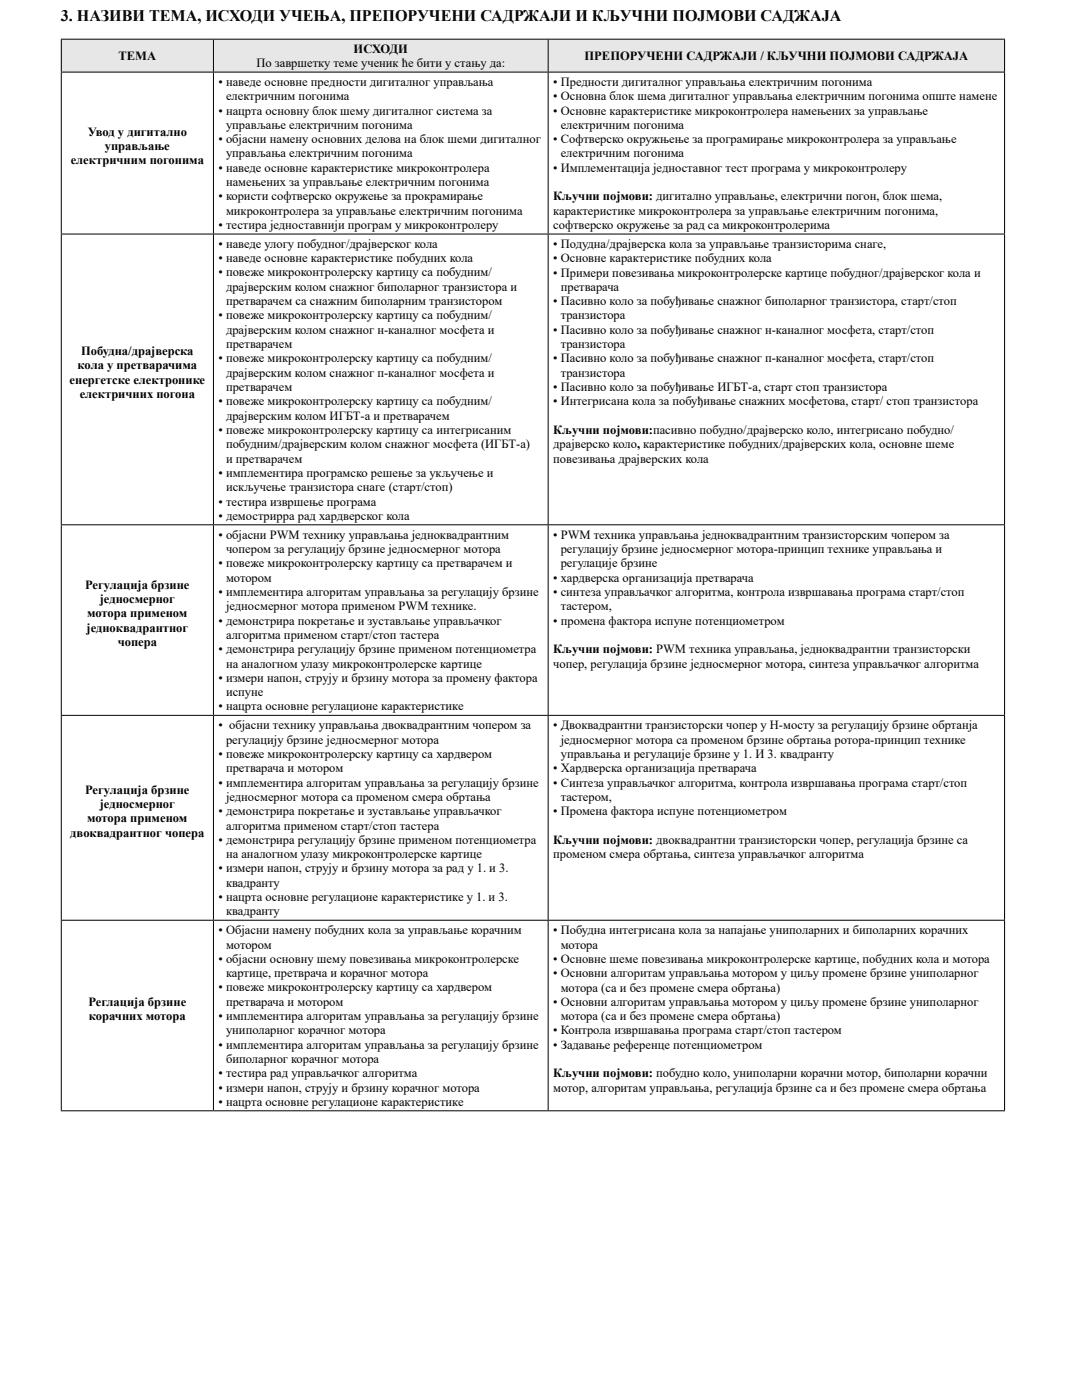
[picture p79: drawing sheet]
<svg xmlns="http://www.w3.org/2000/svg" width="210mm" height="276mm" viewBox="0 0 210 276" stroke-linecap="round" stroke-linejoin="round" font-family="sans-serif">
<defs><g id="words">
<text font-size="3.2" x="12" y="4.2">3. НАЗИВИ ТЕМА, ИСХОДИ УЧЕЊА, ПРЕПОРУЧЕНИ САДРЖАЈИ И КЉУЧНИ ПОЈМОВИ САДЖАЈА</text>
<g font-size="2.5">
<text x="23.4" y="11.8">ТЕМА</text>
<text x="69.7" y="10.4">ИСХОДИ</text>
<text x="115.3" y="11.8">ПРЕПОРУЧЕНИ САДРЖАЈИ / КЉУЧНИ ПОЈМОВИ САДРЖАЈА</text>
<text x="43.1" y="16.9">• наведе основне предности дигиталног управљања</text>
<text x="50.6" y="13.2">По завршетку теме ученик ће бити у стању да:</text>
<text x="109.1" y="16.9">• Предности дигиталног управљања електричним погонима</text>
<text x="43.1" y="22.6">• нацрта основну блок шему дигиталног система за</text>
<text x="44.6" y="19.8">електричним погонима</text>
<text x="109.1" y="19.8">• Основна блок шема дигиталног управљања електричним погонима опште намене</text>
<text x="109.1" y="22.6">• Основне карактеристике микроконтролера намењених за управљање</text>
<text x="17.3" y="26.8">Увод у дигитално</text>
<text x="20.7" y="29.6">управљање</text>
<text x="43.1" y="28.2">• објасни намену основних делова на блок шеми дигиталног</text>
<text x="44.6" y="25.4">управљање електричним погонима</text>
<text x="109.1" y="28.2">• Софтверско окружњење за програмирање микроконтролера за управљање</text>
<text x="110.6" y="25.4">електричним погонима</text>
<text x="13.9" y="32.4">електричним погонима</text>
<text x="43.1" y="33.9">• наведе основне карактеристике микроконтролера</text>
<text x="44.6" y="31">управљања електричним погонима</text>
<text x="109.1" y="33.9">• Имплементација једноставног тест програма у микроконтролеру</text>
<text x="110.6" y="31.1">електричним погонима</text>
<text x="43.1" y="39.5">• користи софтверско окружење за прокрамирање</text>
<text x="44.6" y="36.7">намењених за управљање електричним погонима</text>
<text x="109.1" y="39.5">Кључни појмови: дигитално управљање, електрични погон, блок шема,</text>
<text x="43.1" y="45.2">• тестира једноставнији програм у микроконтролеру</text>
<text x="44.6" y="42.3">микроконтролера за управљање електричним погонима</text>
<text x="109.1" y="42.3">карактеристике микроконтролера за управљање електричним погонима,</text>
<text x="109.1" y="45.2">софтверско окружење за рад са микроконтролерима</text>
<text x="43.1" y="51.7">• наведе основне карактеристике побудних кола</text>
<text x="43.1" y="48.9">• наведе улогу побудног/драјверског кола</text>
<text x="109.1" y="48.9">• Подудна/драјверска кола за управљање транзисторима снаге,</text>
<text x="109.1" y="51.7">• Основне карактеристике побудних кола</text>
<text x="43.1" y="54.5">• повеже микроконтролерску картицу са побудним/</text>
<text x="44.6" y="57.3">драјверским колом снажног биполарног транзистора и</text>
<text x="109.1" y="54.5">• Примери повезивања микроконтролерске картице побудног/драјверског кола и</text>
<text x="110.6" y="57.4">претварача</text>
<text x="43.1" y="63">• повеже микроконтролерску картицу са побудним/</text>
<text x="44.6" y="60.2">претварачем са снажним биполарним транзистором</text>
<text x="44.6" y="65.8">драјверским колом снажног н-каналног мосфета и</text>
<text x="109.1" y="60.2">• Пасивно коло за побуђивање снажног биполарног транзистора, старт/стоп</text>
<text x="109.1" y="65.8">• Пасивно коло за побуђивање снажног н-каналног мосфета, старт/стоп</text>
<text x="110.6" y="63">транзистора</text>
<text x="16" y="70">Побудна/драјверска</text>
<text x="43.1" y="71.5">• повеже микроконтролерску картицу са побудним/</text>
<text x="44.6" y="68.6">претварачем</text>
<text x="109.1" y="71.5">• Пасивно коло за побуђивање снажног п-каналног мосфета, старт/стоп</text>
<text x="110.6" y="68.6">транзистора</text>
<text x="13.7" y="75.7">енергетске електронике</text>
<text x="15.3" y="72.8">кола у претварачима</text>
<text x="44.6" y="74.3">драјверским колом снажног п-каналног мосфета и</text>
<text x="44.6" y="77.1">претварачем</text>
<text x="109.1" y="77.1">• Пасивно коло за побуђивање ИГБТ-а, старт стоп транзистора</text>
<text x="110.6" y="74.3">транзистора</text>
<text x="15.7" y="78.5">електричних погона</text>
<text x="43.1" y="79.9">• повеже микроконтролерску картицу са побудним/</text>
<text x="44.6" y="82.7">драјверским колом ИГБТ-а и претварачем</text>
<text x="109.1" y="79.9">• Интегрисана кола за побуђивање снажних мосфетова, старт/ стоп транзистора</text>
<text x="43.1" y="85.6">• повеже микроконтролерску картицу са интегрисаним</text>
<text x="44.6" y="88.4">побудним/драјверским колом снажног мосфета (ИГБТ-а)</text>
<text x="109.1" y="85.6">Кључни појмови:пасивно побудно/драјверско коло, интегрисано побудно/</text>
<text x="109.1" y="88.4">драјверско коло, карактеристике побудних/драјверских кола, основне шеме</text>
<text x="43.1" y="94">• имплементира програмско решење за укључење и</text>
<text x="44.6" y="91.2">и претварачем</text>
<text x="109.1" y="91.2">повезивања драјверских кола</text>
<text x="43.1" y="99.7">• тестира извршење програма</text>
<text x="44.6" y="96.9">искључење транзистора снаге (старт/стоп)</text>
<text x="43.1" y="102.5">• демострирра рад хардверског кола</text>
<text x="43.1" y="106.2">• објасни PWM технику управљања једноквадрантним</text>
<text x="109.1" y="106.2">• PWM техника управљања једноквадрантним транзисторским чопером за</text>
<text x="43.1" y="111.9">• повеже микроконтролерску картицу са претварачем и</text>
<text x="44.6" y="109">чопером за регулацију брзине једносмерног мотора</text>
<text x="110.6" y="109.1">регулацију брзине једносмерног мотора-принцип технике управљања и</text>
<text x="110.6" y="111.9">регулације брзине</text>
<text x="16.8" y="116.1">Регулација брзине</text>
<text x="19.7" y="118.9">једносмерног</text>
<text x="43.1" y="117.5">• имплементира алгоритам управљања за регулацију брзине</text>
<text x="44.6" y="114.7">мотором</text>
<text x="109.1" y="114.7">• хардверска организација претварача</text>
<text x="109.1" y="117.5">• синтеза управљачког алгоритма, контрола извршавања програма старт/стоп</text>
<text x="17.1" y="124.6">једноквадрантног</text>
<text x="17.2" y="121.7">мотора применом</text>
<text x="43.1" y="123.2">• демонстрира покретање и зустављање управљачког</text>
<text x="44.6" y="126">алгоритма применом старт/стоп тастера</text>
<text x="44.6" y="120.3">једносмерног мотора применом PWM технике.</text>
<text x="109.1" y="123.2">• промена фактора испуне потенциометром</text>
<text x="110.6" y="120.3">тастером,</text>
<text x="23.2" y="127.4">чопера</text>
<text x="43.1" y="128.8">• демонстрира регулацију брзине применом потенциометра</text>
<text x="44.6" y="131.6">на аналогном улазу микроконтролерске картице</text>
<text x="109.1" y="128.8">Кључни појмови: PWM техника управљања, једноквадрантни транзисторски</text>
<text x="109.1" y="131.6">чопер, регулација брзине једносмерног мотора, синтеза управљачког алгоритма</text>
<text x="43.1" y="134.5">• измери напон, струју и брзину мотора за промену фактора</text>
<text x="44.6" y="137.3">испуне</text>
<text x="43.1" y="143.8">• објасни технику управљања двоквадрантним чопером за</text>
<text x="43.1" y="140.1">• нацрта основне регулационе карактеристике</text>
<text x="109.1" y="143.8">• Двоквадрантни транзисторски чопер у Н-мосту за регулацију брзине обртанја</text>
<text x="43.1" y="149.5">• повеже микроконтролерску картицу са хардвером</text>
<text x="44.6" y="146.6">регулацију брзине једносмерног мотора</text>
<text x="110.6" y="146.6">једносмерног мотора са променом брзине обртања ротора-принцип технике</text>
<text x="110.6" y="149.5">управљања и регулације брзине у 1. И 3. квадранту</text>
<text x="43.1" y="155.1">• имплементира алгоритам управљања за регулацију брзине</text>
<text x="44.6" y="152.3">претварача и мотором</text>
<text x="109.1" y="155.1">• Синтеза управљачког алгоритма, контрола извршавања програма старт/стоп</text>
<text x="109.1" y="152.3">• Хардверска организација претварача</text>
<text x="16.8" y="156.5">Регулација брзине</text>
<text x="19.7" y="159.3">једносмерног</text>
<text x="43.1" y="160.8">• демонстрира покретање и зустављање управљачког</text>
<text x="44.6" y="157.9">једносмерног мотора са променом смера обртања</text>
<text x="109.1" y="160.8">• Промена фактора испуне потенциометром</text>
<text x="110.6" y="157.9">тастером,</text>
<text x="13.9" y="165">двоквадрантног чопера</text>
<text x="17.2" y="162.1">мотора применом</text>
<text x="43.1" y="166.4">• демонстрира регулацију брзине применом потенциометра</text>
<text x="44.6" y="163.6">алгоритма применом старт/стоп тастера</text>
<text x="109.1" y="166.4">Кључни појмови: двоквадрантни транзисторски чопер, регулација брзине са</text>
<text x="43.1" y="172">• измери напон, струју и брзину мотора за рад у 1. и 3.</text>
<text x="44.6" y="169.2">на аналогном улазу микроконтролерске картице</text>
<text x="109.1" y="169.2">променом смера обртања, синтеза управљачког алгоритма</text>
<text x="43.1" y="177.7">• нацрта основне регулационе карактеристике у 1. и 3.</text>
<text x="44.6" y="174.9">квадранту</text>
<text x="43.1" y="184.2">• Објасни намену побудних кола за управљање корачним</text>
<text x="44.6" y="180.5">квадранту</text>
<text x="109.1" y="184.2">• Побудна интегрисана кола за напајање униполарних и биполарних корачних</text>
<text x="43.1" y="189.9">• објасни основну шему повезивања микроконтролерске</text>
<text x="44.6" y="187">мотором</text>
<text x="109.1" y="189.9">• Основне шеме повезивања микроконтролерске картице, побудних кола и мотора</text>
<text x="110.6" y="187.1">мотора</text>
<text x="43.1" y="195.5">• повеже микроконтролерску картицу са хардвером</text>
<text x="44.6" y="192.7">картице, претврача и корачног мотора</text>
<text x="109.1" y="192.7">• Основни алгоритам управљања мотором у циљу промене брзине униполарног</text>
<text x="110.6" y="195.5">мотора (са и без промене смера обртања)</text>
<text x="17.4" y="198.3">Реглација брзине</text>
<text x="17.5" y="201.1">корачних мотора</text>
<text x="43.1" y="201.2">• имплементира алгоритам управљања за регулацију брзине</text>
<text x="44.6" y="198.3">претварача и мотором</text>
<text x="44.6" y="204">униполарног корачног мотора</text>
<text x="109.1" y="198.3">• Основни алгоритам управљања мотором у циљу промене брзине униполарног</text>
<text x="109.1" y="204">• Контрола извршавања програма старт/стоп тастером</text>
<text x="110.6" y="201.2">мотора (са и без промене смера обртања)</text>
<text x="43.1" y="206.8">• имплементира алгоритам управљања за регулацију брзине</text>
<text x="44.6" y="209.6">биполарног корачног мотора</text>
<text x="109.1" y="206.8">• Задавање референце потенциометром</text>
<text x="43.1" y="215.3">• измери напон, струју и брзину корачног мотора</text>
<text x="43.1" y="212.5">• тестира рад управљачког алгоритма</text>
<text x="109.1" y="212.5">Кључни појмови: побудно коло, униполарни корачни мотор, биполарни корачни</text>
<text x="109.1" y="215.3">мотор, алгоритам управљања, регулација брзине са и без промене смера обртања</text>
<text x="43.1" y="218.1">• нацрта основне регулационе карактеристике</text>
</g>
</g></defs>
<path d="M12.1 7.7h30v6.5h-30zM42.1 7.7h66v6.5h-66zM108.1 7.7h90v6.5h-90z" fill="#e6e7e8"/>
<g fill="none" stroke="#000" stroke-width=".2">
<path d="M12 14.2h186.2M12 7.7h186.2M12.1 7.8v6.3M12.1 14.3v31.8M42.1 7.8v6.3M42.1 14.3v31.8M108.1 7.8v6.3M108.1 14.3v31.8M198.1 7.8v6.3M198.1 14.3v31.8M12 46.2h186.2M12.1 46.2v57.2"/>
<path d="M42.1 46.2v57.2M108.1 46.2v57.2M198.1 46.2v57.2M12 103.5h186.2M12.1 103.6v37.4M42.1 103.6v37.4M108.1 103.6v37.4M198.1 103.6v37.4M12 141.1h186.2M12.1 141.2v40.2M42.1 141.2v40.2M108.1 141.2v40.2"/>
<path d="M198.1 141.2v40.2M12 181.5h186.2M12.1 181.6v37.4M42.1 181.6v37.4M108.1 181.6v37.4M198.1 181.6v37.4M12 219h186.2"/>
</g>
<use href="#words"/>
</svg>
